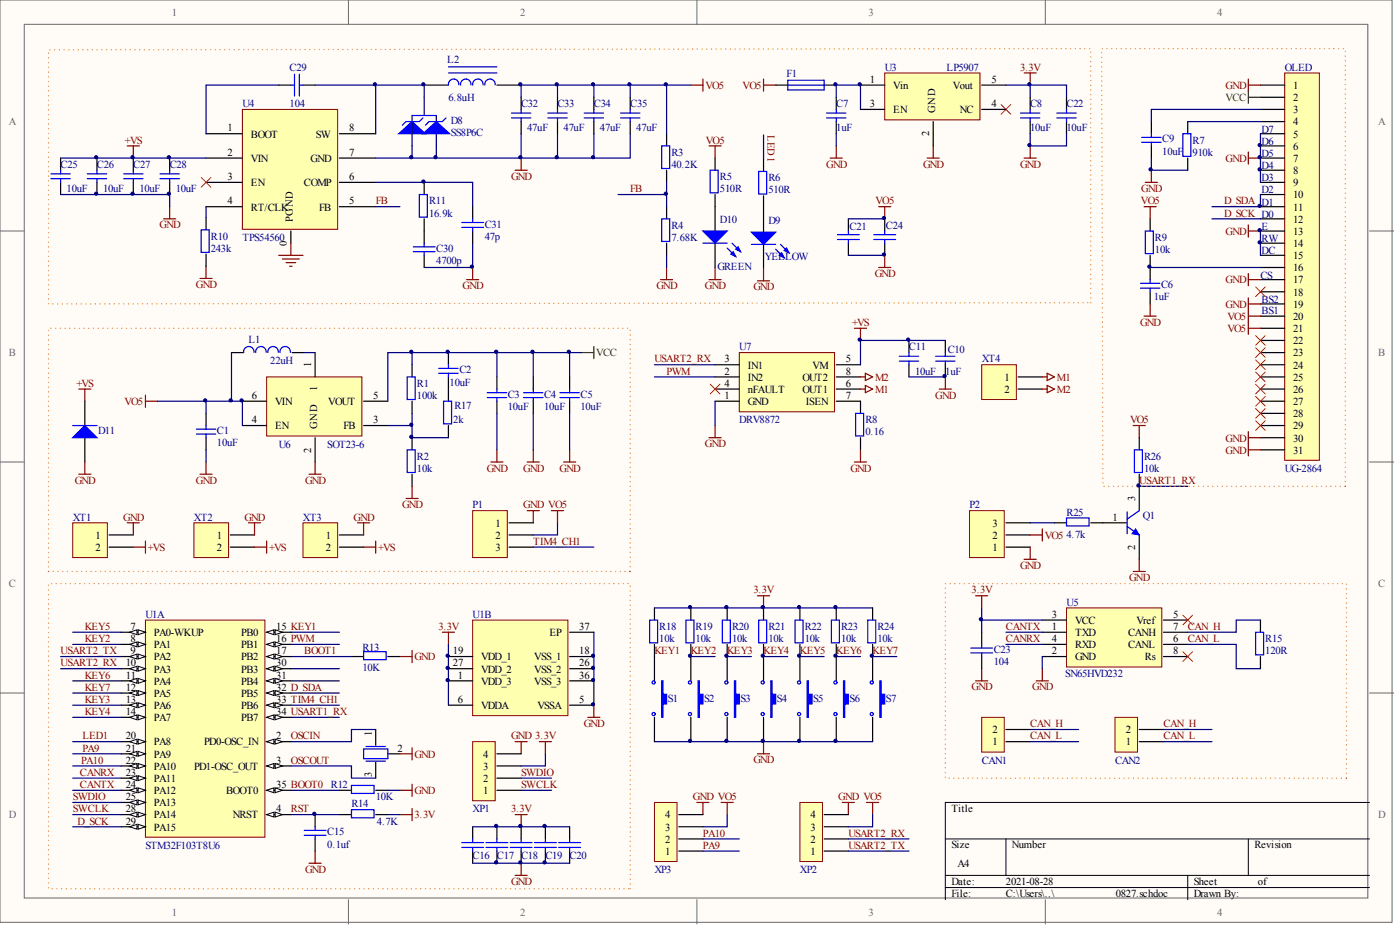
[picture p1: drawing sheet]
<svg xmlns="http://www.w3.org/2000/svg" width="292mm" height="193mm" viewBox="0 0 292 193" stroke-linecap="round" stroke-linejoin="round" font-family="sans-serif">
<defs><g id="words">
<g font-size="2.2" fill="#696969">
<text x="35.8" y="3.3">1</text>
<text x="108.5" y="3.3">2</text>
<text x="181.2" y="3.3">3</text>
<text x="253.9" y="3.3">4</text>
<text x="1.8" y="26.1">A</text>
<text x="287.6" y="26.1">A</text>
<text x="1.8" y="74.3">B</text>
<text x="287.6" y="74.3">B</text>
<text x="1.8" y="122.5">C</text>
<text x="287.6" y="122.5">C</text>
<text x="1.8" y="170.7">D</text>
<text x="287.6" y="170.7">D</text>
<text x="35.8" y="191">1</text>
<text x="108.5" y="191">2</text>
<text x="181.2" y="191">3</text>
<text x="253.9" y="191">4</text>
</g>
<g font-size="2.2" fill="#000080">
<text x="60.4" y="14.7">C29</text>
<text x="93.3" y="13.2">L2</text>
<text x="164.1" y="16">F1</text>
<text x="184.6" y="14.7">U3</text>
<text x="197.5" y="14.7">LP5907</text>
<text x="268" y="14.7">OLED</text>
<text x="50.6" y="22.4">U4</text>
<text x="60.4" y="22.4">104</text>
<text x="93.6" y="21.1">6.8uH</text>
<text x="108.7" y="22.4">C32</text>
<text x="116.3" y="22.4">C33</text>
<text x="123.9" y="22.4">C34</text>
<text x="131.5" y="22.4">C35</text>
<text x="174.5" y="22.4">C7</text>
<text x="214.9" y="22.4">C8</text>
<text x="222.5" y="22.4">C22</text>
<text x="94.1" y="25.9">D8</text>
<text x="94.1" y="28.4">SS8P6C</text>
<text x="110" y="27.4">47uF</text>
<text x="117.6" y="27.4">47uF</text>
<text x="125.2" y="27.4">47uF</text>
<text x="132.8" y="27.4">47uF</text>
<text x="174.5" y="27.4">1uF</text>
<text x="214.9" y="27.4">10uF</text>
<text x="222.5" y="27.4">10uF</text>
<text x="242.5" y="29.7">C9</text>
<text x="248.8" y="30">R7</text>
<text x="263.2" y="27.7">D7</text>
<text x="12.6" y="35">C25</text>
<text x="20.2" y="35">C26</text>
<text x="27.8" y="35">C27</text>
<text x="35.4" y="35">C28</text>
<text x="140.1" y="35">40.2K</text>
<text x="140.1" y="32.5">R3</text>
<text x="242.5" y="32.2">10uF</text>
<text x="248.8" y="32.5">910k</text>
<text x="263.2" y="30.2">D6</text>
<text x="263.2" y="35.3">D4</text>
<text x="263.2" y="32.8">D5</text>
<text x="13.9" y="40.1">10uF</text>
<text x="21.5" y="40.1">10uF</text>
<text x="29.1" y="40.1">10uF</text>
<text x="36.7" y="40.1">10uF</text>
<text x="150.2" y="40.1">510R</text>
<text x="150.2" y="37.6">R5</text>
<text x="160.3" y="40.4">510R</text>
<text x="160.3" y="37.8">R6</text>
<text x="263.2" y="40.4">D2</text>
<text x="263.2" y="37.8">D3</text>
<text x="89.5" y="42.6">R11</text>
<text x="89.5" y="45.2">16.9k</text>
<text x="101.1" y="47.5">C31</text>
<text x="140.1" y="47.7">R4</text>
<text x="150.2" y="46.5">D10</text>
<text x="160.3" y="46.7">D9</text>
<text x="177.3" y="48">C21</text>
<text x="184.8" y="47.7">C24</text>
<text x="263.2" y="42.9">D1</text>
<text x="263.2" y="48">E</text>
<text x="44" y="50">R10</text>
<text x="44" y="52.5">243k</text>
<text x="50.6" y="50.3">TPS54560</text>
<text x="91" y="52.5">C30</text>
<text x="101.1" y="50">47p</text>
<text x="140.1" y="50.3">7.68K</text>
<text x="241" y="50.3">R9</text>
<text x="241" y="52.8">10k</text>
<text x="263.2" y="50.5">RW</text>
<text x="263.2" y="53">DC</text>
<text x="91" y="55.1">4700p</text>
<text x="149.7" y="56.3">GREEN</text>
<text x="159.6" y="54.3">YELLOW</text>
<text x="263" y="58.1">CS</text>
<text x="240.7" y="62.7">1uF</text>
<text x="242.2" y="60.1">C6</text>
<text x="263.2" y="65.5">BS1</text>
<text x="263.2" y="63.2">BS2</text>
<text x="51.8" y="71.6">L1</text>
<text x="56.4" y="75.9">22uH</text>
<text x="95.8" y="77.9">C2</text>
<text x="154.2" y="73.1">U7</text>
<text x="189.7" y="73.1">C11</text>
<text x="197.7" y="73.6">C10</text>
<text x="204.8" y="75.6">XT4</text>
<text x="87" y="80.7">R1</text>
<text x="87" y="83.2">100k</text>
<text x="93.8" y="80.4">10uF</text>
<text x="106" y="83">C3</text>
<text x="113.5" y="83">C4</text>
<text x="121.1" y="83">C5</text>
<text x="190.9" y="78.2">10uF</text>
<text x="197.2" y="78.2">1uF</text>
<text x="94.6" y="88.3">2k</text>
<text x="94.8" y="85.3">R17</text>
<text x="106" y="85.5">10uF</text>
<text x="113.5" y="85.5">10uF</text>
<text x="121.1" y="85.5">10uF</text>
<text x="154.2" y="88.3">DRV8872</text>
<text x="180.5" y="88.3">R8</text>
<text x="20.5" y="90.6">D11</text>
<text x="45.3" y="93.1">10uF</text>
<text x="45.3" y="90.6">C1</text>
<text x="58.2" y="93.4">U6</text>
<text x="68.3" y="93.4">SOT23-6</text>
<text x="87" y="95.9">R2</text>
<text x="180.5" y="90.8">0.16</text>
<text x="238.7" y="95.9">R26</text>
<text x="87" y="98.4">10k</text>
<text x="238.7" y="98.4">10k</text>
<text x="268" y="98.4">UG-2864</text>
<text x="98.6" y="106.1">P1</text>
<text x="202.3" y="106.1">P2</text>
<text x="222.5" y="107.6">R25</text>
<text x="15.2" y="108.6">XT1</text>
<text x="40.5" y="108.6">XT2</text>
<text x="63.2" y="108.6">XT3</text>
<text x="222.5" y="112.1">4.7k</text>
<text x="238.5" y="108.3">Q1</text>
<text x="30.3" y="128.9">U1A</text>
<text x="98.6" y="128.9">U1B</text>
<text x="137.6" y="131.4">R18</text>
<text x="145.1" y="131.4">R19</text>
<text x="152.7" y="131.4">R20</text>
<text x="160.3" y="131.4">R21</text>
<text x="167.9" y="131.4">R22</text>
<text x="175.5" y="131.4">R23</text>
<text x="183.1" y="131.4">R24</text>
<text x="222.5" y="126.3">U5</text>
<text x="75.6" y="135.7">R13</text>
<text x="137.6" y="134">10k</text>
<text x="145.1" y="134">10k</text>
<text x="152.7" y="134">10k</text>
<text x="160.3" y="134">10k</text>
<text x="167.9" y="134">10k</text>
<text x="175.5" y="134">10k</text>
<text x="183.1" y="134">10k</text>
<text x="207.4" y="136.2">C23</text>
<text x="264" y="136.5">120R</text>
<text x="264" y="134">R15</text>
<text x="75.6" y="140">10K</text>
<text x="207.4" y="138.8">104</text>
<text x="222.3" y="141.3">SN65HVD232</text>
<text x="139.3" y="146.4">S1</text>
<text x="146.9" y="146.4">S2</text>
<text x="154.5" y="146.4">S3</text>
<text x="162.1" y="146.4">S4</text>
<text x="169.7" y="146.4">S5</text>
<text x="177.3" y="146.4">S6</text>
<text x="184.8" y="146.4">S7</text>
<text x="204.8" y="159.3">CAN1</text>
<text x="232.6" y="159.3">CAN2</text>
<text x="69" y="164.4">R12</text>
<text x="78.4" y="166.9">10K</text>
<text x="73.3" y="168.5">R14</text>
<text x="78.6" y="172">4.7K</text>
<text x="98.6" y="169.5">XP1</text>
<text x="30.3" y="177.1">STM32F103T8U6</text>
<text x="68.3" y="176.8">0.1uf</text>
<text x="68.3" y="174.3">C15</text>
<text x="98.6" y="179.1">C16 C17</text>
<text x="108.7" y="179.1">C18</text>
<text x="113.8" y="179.1">C19</text>
<text x="118.8" y="179.1">C20</text>
<text x="136.5" y="182.2">XP3</text>
<text x="166.9" y="182.2">XP2</text>
</g>
<g font-size="2.2">
<text x="181.5" y="17.3">1</text>
<text x="206.8" y="17.3">5</text>
<text x="181.5" y="22.4">3</text>
<text x="186.4" y="18.6">Vin</text>
<text x="186.4" y="23.6">EN</text>
<text x="195.1" y="23.6" transform="rotate(-90 195.1 23.6)">GND</text>
<text x="198.8" y="18.6">Vout</text>
<text x="200.2" y="23.6">NC</text>
<text x="206.8" y="22.4">4</text>
<text x="269.8" y="18.6">1</text>
<text x="269.8" y="21.1">2</text>
<text x="269.8" y="23.6">3</text>
<text x="47.5" y="27.4">1</text>
<text x="52.3" y="28.7">BOOT</text>
<text x="65.9" y="28.7">SW</text>
<text x="72.8" y="27.4">8</text>
<text x="193.9" y="28.5" transform="rotate(-90 193.9 28.5)">2</text>
<text x="269.8" y="26.2">4</text>
<text x="269.8" y="28.7">5</text>
<text x="47.5" y="32.5">2</text>
<text x="52.3" y="33.8">VIN</text>
<text x="64.8" y="33.8">GND</text>
<text x="72.8" y="32.5">7</text>
<text x="269.8" y="31.2">6</text>
<text x="269.8" y="33.8">7</text>
<text x="47.5" y="37.6">3</text>
<text x="52.3" y="38.8">EN</text>
<text x="63.4" y="38.8">COMP</text>
<text x="72.8" y="37.6">6</text>
<text x="269.8" y="36.3">8</text>
<text x="269.8" y="38.8">9</text>
<text x="269.8" y="41.4">10</text>
<text x="47.5" y="42.6">4</text>
<text x="52.3" y="43.9">RT/CLK</text>
<text x="61.1" y="46.4" transform="rotate(-90 61.1 46.4)">PGND</text>
<text x="66.6" y="43.9">FB</text>
<text x="72.8" y="42.6">5</text>
<text x="269.8" y="43.9">11</text>
<text x="269.8" y="46.5">12</text>
<text x="59.8" y="51.3" transform="rotate(-90 59.8 51.3)">0</text>
<text x="269.8" y="49">13</text>
<text x="269.8" y="51.5">14</text>
<text x="269.8" y="54.1">15</text>
<text x="269.8" y="56.6">16</text>
<text x="269.8" y="59.1">17</text>
<text x="269.8" y="61.7">18</text>
<text x="269.8" y="64.2">19</text>
<text x="269.8" y="66.7">20</text>
<text x="269.8" y="69.3">21</text>
<text x="269.8" y="71.8">22</text>
<text x="64.9" y="76.6" transform="rotate(-90 64.9 76.6)">1</text>
<text x="151.2" y="75.6">3</text>
<text x="156" y="76.9">IN1</text>
<text x="169.5" y="76.9">VM</text>
<text x="176.5" y="75.6">5</text>
<text x="269.8" y="74.4">23</text>
<text x="269.8" y="76.9">24</text>
<text x="52.5" y="83.2">6</text>
<text x="66.2" y="81.5" transform="rotate(-90 66.2 81.5)">1</text>
<text x="77.9" y="83.2">5</text>
<text x="151.2" y="78.2">2</text>
<text x="151.2" y="80.7">4</text>
<text x="151.2" y="83.2">1</text>
<text x="156" y="79.4">IN2</text>
<text x="156" y="82">nFAULT</text>
<text x="167.4" y="82">OUT1</text>
<text x="167.4" y="79.4">OUT2</text>
<text x="176.5" y="83.2">7</text>
<text x="176.5" y="80.7">6</text>
<text x="176.5" y="78.2">8</text>
<text x="209.6" y="79.4">1</text>
<text x="209.6" y="82">2</text>
<text x="269.8" y="79.4">25</text>
<text x="269.8" y="82">26</text>
<text x="52.5" y="88.3">4</text>
<text x="57.4" y="89.6">EN</text>
<text x="57.4" y="84.5">VIN</text>
<text x="66.2" y="89.5" transform="rotate(-90 66.2 89.5)">GND</text>
<text x="68.5" y="84.5">VOUT</text>
<text x="71.6" y="89.6">FB</text>
<text x="77.9" y="88.3">3</text>
<text x="156" y="84.5">GND</text>
<text x="168.1" y="84.5">ISEN</text>
<text x="269.8" y="84.5">27</text>
<text x="269.8" y="87">28</text>
<text x="269.8" y="89.6">29</text>
<text x="64.9" y="94.4" transform="rotate(-90 64.9 94.4)">2</text>
<text x="269.8" y="92.1">30</text>
<text x="269.8" y="94.6">31</text>
<text x="236.9" y="104.5" transform="rotate(-90 236.9 104.5)">3</text>
<text x="19.9" y="112.4">1</text>
<text x="45.2" y="112.4">1</text>
<text x="68" y="112.4">1</text>
<text x="103.4" y="109.9">1</text>
<text x="103.4" y="112.4">2</text>
<text x="207" y="112.4">2</text>
<text x="207" y="109.9">3</text>
<text x="232.1" y="108.6">1</text>
<text x="19.9" y="114.9">2</text>
<text x="45.2" y="114.9">2</text>
<text x="68" y="114.9">2</text>
<text x="103.4" y="114.9">3</text>
<text x="207" y="114.9">1</text>
<text x="236.9" y="114.7" transform="rotate(-90 236.9 114.7)">2</text>
<text x="27.3" y="131.4">7</text>
<text x="57.7" y="131.4">15 KEY1</text>
<text x="120.9" y="131.4">37</text>
<text x="219.4" y="131.4">1</text>
<text x="219.4" y="128.9">3</text>
<text x="224.3" y="130.2">VCC</text>
<text x="237.1" y="130.2">Vref</text>
<text x="244.8" y="131.4">7</text>
<text x="244.8" y="128.9">5</text>
<text x="27.3" y="134">8</text>
<text x="27.3" y="136.5">9</text>
<text x="32.1" y="132.7">PA0-WKUP</text>
<text x="32.1" y="135.2">PA1</text>
<text x="32.1" y="137.8">PA2</text>
<text x="50.3" y="132.7">PB0</text>
<text x="50.3" y="135.2">PB1</text>
<text x="50.3" y="137.8">PB2</text>
<text x="57.7" y="134">16 PWM</text>
<text x="57.7" y="136.5">17</text>
<text x="94.5" y="136.5">19</text>
<text x="100.4" y="137.8">VDD_1</text>
<text x="111.5" y="137.8">VSS_1</text>
<text x="114.6" y="132.7">EP</text>
<text x="120.9" y="136.5">18</text>
<text x="219.4" y="136.5">2</text>
<text x="219.4" y="134">4</text>
<text x="224.3" y="132.7">TXD</text>
<text x="224.3" y="137.8">GND</text>
<text x="224.3" y="135.2">RXD</text>
<text x="235.4" y="132.7">CANH</text>
<text x="235.4" y="135.2">CANL</text>
<text x="238.9" y="137.8">Rs</text>
<text x="244.8" y="136.5">8</text>
<text x="244.8" y="134">6</text>
<text x="26.2" y="139">10</text>
<text x="26.2" y="141.6">11</text>
<text x="32.1" y="140.3">PA3</text>
<text x="32.1" y="142.8">PA4</text>
<text x="50.3" y="140.3">PB3</text>
<text x="50.3" y="142.8">PB4</text>
<text x="57.7" y="139">30</text>
<text x="57.7" y="141.6">31</text>
<text x="94.5" y="139">27</text>
<text x="95.5" y="141.6">1</text>
<text x="100.4" y="142.8">VDD_3</text>
<text x="100.4" y="140.3">VDD_2</text>
<text x="111.5" y="140.3">VSS_2</text>
<text x="111.5" y="142.8">VSS_3</text>
<text x="120.9" y="139">26</text>
<text x="120.9" y="141.6">36</text>
<text x="26.2" y="144.1">12</text>
<text x="26.2" y="146.6">13</text>
<text x="26.2" y="149.2">14</text>
<text x="32.1" y="145.4">PA5</text>
<text x="32.1" y="147.9">PA6</text>
<text x="50.3" y="145.4">PB5</text>
<text x="50.3" y="147.9">PB6</text>
<text x="57.7" y="144.1">32 D_SDA</text>
<text x="57.7" y="146.6">33 TIM4_CH1</text>
<text x="57.7" y="149.2">34 USART1_RX</text>
<text x="95.5" y="146.6">6</text>
<text x="100.4" y="147.9">VDDA</text>
<text x="112.1" y="147.9">VSSA</text>
<text x="120.9" y="146.6">5</text>
<text x="26.2" y="154.3">20</text>
<text x="32.1" y="150.4">PA7</text>
<text x="32.1" y="155.5">PA8</text>
<text x="42.6" y="155.5">PD0-OSC_IN</text>
<text x="50.3" y="150.4">PB7</text>
<text x="57.7" y="154.3">2</text>
<text x="77.5" y="153.5" transform="rotate(-90 77.5 153.5)">1</text>
<text x="207" y="155.5">1</text>
<text x="207" y="153">2</text>
<text x="234.9" y="155.5">1</text>
<text x="234.9" y="153">2</text>
<text x="26.2" y="156.8">21</text>
<text x="26.2" y="159.3">22</text>
<text x="26.2" y="161.9">23</text>
<text x="32.1" y="158.1">PA9</text>
<text x="32.1" y="160.6">PA10</text>
<text x="40.5" y="160.6">PD1-OSC_OUT</text>
<text x="57.7" y="159.3">3</text>
<text x="82.9" y="156.8">2</text>
<text x="100.8" y="160.6">3</text>
<text x="100.8" y="158.1">4</text>
<text x="26.2" y="164.4">24</text>
<text x="26.2" y="166.9">25</text>
<text x="32.1" y="163.1">PA11</text>
<text x="32.1" y="165.7">PA12</text>
<text x="47.2" y="165.7">BOOT0</text>
<text x="57.7" y="164.4">35 BOOT0</text>
<text x="77.5" y="162.1" transform="rotate(-90 77.5 162.1)">3</text>
<text x="100.8" y="165.7">1</text>
<text x="100.8" y="163.1">2</text>
<text x="26.2" y="169.5">28</text>
<text x="26.2" y="172">29</text>
<text x="32.1" y="168.2">PA13</text>
<text x="32.1" y="170.7">PA14</text>
<text x="32.1" y="173.3">PA15</text>
<text x="48.6" y="170.7">NRST</text>
<text x="57.7" y="169.5">4</text>
<text x="138.8" y="173.3">3</text>
<text x="138.8" y="170.7">4</text>
<text x="169.1" y="173.3">3</text>
<text x="169.1" y="170.7">4</text>
<text x="198.5" y="169.4">Title</text>
<text x="138.8" y="178.3">1</text>
<text x="138.8" y="175.8">2</text>
<text x="169.1" y="178.3">1</text>
<text x="169.1" y="175.8">2</text>
<text x="198.5" y="177">Size</text>
<text x="211.1" y="177">Number</text>
<text x="261.7" y="177">Revision</text>
<text x="198.5" y="184.6">Date:</text>
<text x="199.8" y="180.8">A4</text>
<text x="209.9" y="184.6">2021-08-28</text>
<text x="249.1" y="184.6">Sheet</text>
<text x="262.5" y="184.6">of</text>
<text x="198.5" y="187.1">File:</text>
<text x="209.9" y="187.1">C:\Users\..\</text>
<text x="232.8" y="187.1">0827.schdoc</text>
<text x="249.1" y="187.1">Drawn By:</text>
</g>
<g font-size="2.2" fill="#800000">
<text x="212.8" y="14.7">3.3V</text>
<text x="147.2" y="18.6">VO5</text>
<text x="154.9" y="18.6">VO5</text>
<text x="255.7" y="18.6">GND</text>
<text x="26.1" y="30">+VS</text>
<text x="147.3" y="30">VO5</text>
<text x="160.1" y="28.2" transform="rotate(90 160.1 28.2)">LED1</text>
<text x="172.4" y="35">GND</text>
<text x="192.6" y="35">GND</text>
<text x="212.8" y="35">GND</text>
<text x="255.7" y="33.8">GND</text>
<text x="106.6" y="37.5">GND</text>
<text x="131.5" y="40.1">FB</text>
<text x="238.1" y="40">GND</text>
<text x="33.3" y="47.6">GND</text>
<text x="78.4" y="42.6">FB</text>
<text x="182.7" y="42.6">VO5</text>
<text x="238" y="42.6">VO5</text>
<text x="255.4" y="42.6">D_SDA</text>
<text x="255.4" y="45.2">D_SCK D0</text>
<text x="255.7" y="49">GND</text>
<text x="182.5" y="57.8">GND</text>
<text x="255.7" y="59.1">GND</text>
<text x="40.9" y="60.1">GND</text>
<text x="96.5" y="60.3">GND</text>
<text x="137" y="60.3">GND</text>
<text x="147.1" y="60.3">GND</text>
<text x="157.2" y="60.6">GND</text>
<text x="255.7" y="64.2">GND</text>
<text x="177.8" y="68">+VS</text>
<text x="237.9" y="67.9">GND</text>
<text x="256.1" y="69.3">VO5</text>
<text x="256.1" y="66.7">VO5</text>
<text x="136.5" y="75.6">USART2_RX</text>
<text x="16" y="80.7">+VS</text>
<text x="139.1" y="78.2">PWM</text>
<text x="182.6" y="82">M1</text>
<text x="182.6" y="79.4">M2</text>
<text x="195.1" y="83.2">GND</text>
<text x="220.5" y="79.4">M1</text>
<text x="220.5" y="82">M2</text>
<text x="26" y="84.5">VO5</text>
<text x="235.8" y="88.3">VO5</text>
<text x="147.1" y="93.3">GND</text>
<text x="255.7" y="92.1">GND</text>
<text x="255.7" y="94.6">GND</text>
<text x="15.6" y="100.9">GND</text>
<text x="40.9" y="100.9">GND</text>
<text x="63.6" y="100.9">GND</text>
<text x="101.6" y="98.4">GND</text>
<text x="109.2" y="98.4">GND</text>
<text x="116.7" y="98.4">GND</text>
<text x="177.4" y="98.4">GND</text>
<text x="237.7" y="101">USART1_RX</text>
<text x="83.9" y="106">GND</text>
<text x="109.2" y="106.1">GND VO5</text>
<text x="25.7" y="108.6">GND</text>
<text x="51" y="108.6">GND</text>
<text x="73.8" y="108.6">GND</text>
<text x="111.3" y="113.7">TIM4_CH1</text>
<text x="218" y="112.4">VO5</text>
<text x="30.8" y="114.9">+VS</text>
<text x="56.1" y="114.9">+VS</text>
<text x="78.9" y="114.9">+VS</text>
<text x="212.8" y="118.7">GND</text>
<text x="157.2" y="123.8">3.3V</text>
<text x="202.7" y="123.8">3.3V</text>
<text x="235.6" y="121.2">GND</text>
<text x="17.7" y="131.4">KEY5</text>
<text x="91.5" y="131.4">3.3V</text>
<text x="209.9" y="131.4">CANTX</text>
<text x="247.8" y="131.4">CAN_H</text>
<text x="12.6" y="136.5">USART2_TX</text>
<text x="17.7" y="134">KEY2</text>
<text x="63.5" y="136.5">BOOT1</text>
<text x="86.5" y="137.8">GND</text>
<text x="136.5" y="136.5">KEY1</text>
<text x="144.1" y="136.5">KEY2</text>
<text x="151.7" y="136.5">KEY3</text>
<text x="159.3" y="136.5">KEY4</text>
<text x="166.9" y="136.5">KEY5</text>
<text x="174.5" y="136.5">KEY6</text>
<text x="182.1" y="136.5">KEY7</text>
<text x="209.9" y="134">CANRX</text>
<text x="247.8" y="134">CAN_L</text>
<text x="12.6" y="139">USART2_RX</text>
<text x="17.7" y="141.6">KEY6</text>
<text x="17.7" y="146.6">KEY3</text>
<text x="17.7" y="149.2">KEY4</text>
<text x="17.7" y="144.1">KEY7</text>
<text x="202.7" y="144">GND</text>
<text x="215.4" y="144">GND</text>
<text x="17.2" y="154.3">LED1</text>
<text x="60.7" y="154.3">OSCIN</text>
<text x="106.6" y="154.3">GND 3.3V</text>
<text x="121.8" y="151.6">GND</text>
<text x="214.9" y="151.7">CAN_H</text>
<text x="214.9" y="154.3">CAN_L</text>
<text x="242.8" y="151.7">CAN_H</text>
<text x="242.8" y="154.3">CAN_L</text>
<text x="16.7" y="161.9">CANRX</text>
<text x="16.9" y="159.3">PA10</text>
<text x="17.2" y="156.8">PA9</text>
<text x="60.7" y="159.3">OSCOUT</text>
<text x="86.5" y="158.1">GND</text>
<text x="108.7" y="161.9">SWDIO</text>
<text x="157.2" y="159.2">GND</text>
<text x="15.2" y="166.9">SWDIO</text>
<text x="16.7" y="164.4">CANTX</text>
<text x="86.5" y="165.7">GND</text>
<text x="108.7" y="164.4">SWCLK</text>
<text x="144.6" y="166.9">GND VO5</text>
<text x="174.9" y="166.9">GND VO5</text>
<text x="15.2" y="169.5">SWCLK</text>
<text x="16.2" y="172">D_SCK</text>
<text x="60.7" y="169.5">RST</text>
<text x="86.5" y="170.7">3.3V</text>
<text x="106.6" y="169.5">3.3V</text>
<text x="146.7" y="177.1">PA9</text>
<text x="146.7" y="174.5">PA10</text>
<text x="177" y="177.1">USART2_TX</text>
<text x="177" y="174.5">USART2_RX</text>
<text x="63.6" y="182.1">GND</text>
<text x="106.6" y="184.6">GND</text>
</g>
<g font-size="2.2" fill="#008000">
<text x="255.7" y="21.1">VCC</text>
<text x="124.4" y="74.4">VCC</text>
</g>
</g></defs>
<g fill="#fffcf8" stroke="#696969" stroke-width=".21">
<path d="M0 0h290.4v192.4h-290.4z"/>
<path d="M5.1 5.1h280.3v182.2h-280.3z"/>
</g>
<path d="M72.7 0v5.1M145.4 0v5.1M218.1 0v5.1M0 48.2h5.1M285.7 48.2h5.1M0 96.4h5.1M285.7 96.4h5.1M0 144.6h5.1M285.7 144.6h5.1M72.7 187.7v5.1M145.4 187.7v5.1M218.1 187.7v5.1" fill="none" stroke="#696969" stroke-width=".21"/>
<path d="M197.2 175h88.5M209.9 175v7.6M260.5 175v7.6M285.7 167.4h-88.5v20.3M197.2 182.6h88.5M197.2 185.2h88.5M247.8 182.6v5.1" fill="none" stroke="#000" stroke-width=".21"/>
<path d="M83.4 137h2.6M86 135.7v2.5M92.3 131.9h2.5M93.6 131.9v2.5M65.7 177.5v2.6M83.4 169.9h2.6M86 168.7v2.5M107.5 169.9h2.5M108.7 169.9v2.6M64.5 180.1h2.5" fill="none" stroke="#800000" stroke-width=".25"/>
<path d="M78.4 152.2v3.3M78.4 159v3.3M80.9 157.3h2.5M65.7 169.9v2.6M65.7 175v2.5M70.8 164.9h2.5M70.8 169.9h2.5M78.4 164.9h2.5M78.4 169.9h2.5M103.7 172.5v2.5M103.7 177.5v2.6" fill="none" stroke="#000" stroke-width=".25"/>
<g fill="none" stroke="#00f" stroke-width=".25">
<path d="M75.9 156.2h5v2.1h-5zM76.4 158.8h4M76.4 155.7h4M63.5 174.3h4.5M63.5 173.2h4.5M65.7 172.5v.7M65.7 174.3v.7M73.3 163.9h4.7v1.6h-4.7zM73.3 168.9h4.7v1.7h-4.7zM101.4 176.8h4.6M101.4 175.8h4.6M103.7 175v.8"/>
<path d="M103.7 176.8v.7"/>
</g>
<path d="M98.6 129.4h19.9v19.9h-19.9z" fill="#ffffb0" stroke="#800000" stroke-width=".21"/>
<g fill="none" stroke="#000" stroke-width=".25">
<path d="M139.1 27.9v2.5M139.1 35.5v2.5M159.3 43.4v5M159.3 51v5.1M93.6 137h5M93.6 139.5h5M118.8 137h5.1M118.8 139.5h5.1M118.8 131.9h5.1M93.6 142h5M93.6 147.1h5M118.8 142h5.1"/>
<path d="M118.8 147.1h5.1"/>
</g>
<g fill="none" stroke="#800000" stroke-width=".25">
<path d="M147.9 58.3h2.6M149.2 55.8v2.5M158 58.6h2.6M159.3 56.1v2.5M83.4 157.3h2.6M86 156v2.5M107.5 154.7h2.5M108.7 154.7v2.6M112.5 154.7h2.6M113.8 154.7v2.6M122.6 149.6h2.6M123.9 147.1v2.5"/>
<path d="M83.4 164.9h2.6M86 163.6v2.5M107.5 182.6h2.5M108.7 180.1v2.5"/>
</g>
<g fill="#00f" stroke="#00f" stroke-width=".25">
<path d="M156.8 48.4h5l-2.5 2.6z"/>
<path d="M163.1 52.8l.5 1-1-.5z"/>
<path d="M164.1 51.7l.5 1.1-1-.5z"/>
</g>
<path d="M138.1 30.4h1.6v4.8h-1.6zM156.8 51h5M161.8 52l1.8 1.8M162.8 51l1.8 1.8" fill="none" stroke="#00f" stroke-width=".25"/>
<path d="M98.6 154.7h4.7v12.3h-4.7z" fill="#ffffb0" stroke="#800000" stroke-width=".21"/>
<g fill="none" stroke="#000" stroke-width=".25">
<path d="M161.8 17.8h2.6M171.9 17.8h2.6M149.2 33v2.5M174.5 20.3v2.5M174.5 25.4v2.5M149.2 40.6v2.5M73.3 137h2.6M80.9 137h2.5M103.7 159.8h5M103.7 157.3h5M98.6 172.5v2.5M98.6 177.5v2.6"/>
<path d="M103.7 164.9h5M103.7 162.3h5M108.7 172.5v2.5M108.7 177.5v2.6M113.8 172.5v2.5M113.8 177.5v2.6M118.8 172.5v2.5M118.8 177.5v2.6"/>
</g>
<g fill="none" stroke="#00f" stroke-width=".25">
<path d="M164.4 16.7h7.5v2.1h-7.5zM164.4 17.8h7.5M148.2 35.5h1.6v4.7h-1.6zM172.5 23.6h4M172.5 24.6h4M174.5 22.8v.8M174.5 24.6v.8M75.9 136h4.7v1.6h-4.7zM96.3 176.8h4.6M96.3 175.8h4.6M98.6 175v.8M98.6 176.8v.7"/>
<path d="M106.5 176.8h4.5M106.5 175.8h4.5M108.7 175v.8M108.7 176.8v.7M111.5 176.8h4.6M111.5 175.8h4.6M113.8 175v.8M113.8 176.8v.7M116.6 176.8h4.5M116.6 175.8h4.5M118.8 175v.8M118.8 176.8v.7"/>
</g>
<g fill="none" stroke="#000080" stroke-width=".25">
<path d="M209.9 17.8h5v2.5M159.3 28.2v5M174.5 20.3v-2.5h5v5M60.7 137h12.6M60.7 134.4h10.1M93.6 134.4v7.6M123.9 131.9v10.1M15.2 157.3h10.1M15.2 154.7h10.1M15.2 159.8h10.1M60.7 159.8h12.6v2.5h5.1M60.7 147.1h10.1"/>
<path d="M60.7 149.6h10.1M78.4 152.2h-5.1v2.5h-12.6M113.8 157.3v2.5h-5.1M15.2 167.4h10.1M15.2 169.9h10.1M15.2 164.9h10.1M15.2 162.3h10.1M60.7 169.9h10.1M60.7 164.9h10.1M80.9 169.9h2.5M80.9 164.9h2.5M108.7 164.9h6.4"/>
<path d="M108.7 162.3h6.4"/>
</g>
<path d="M60.7 131.9h10.1M60.7 139.5h10.1M15.2 144.6h10.1M15.2 142h10.1M60.7 144.6h10.1M60.7 142h10.1M93.6 142v5.1M123.9 142v5.1" fill="none" stroke="#006" stroke-width=".25"/>
<path d="M208.9 21.8l2 2M210.9 21.8l-2 2" fill="none" stroke="#f00" stroke-width=".21"/>
<path d="M213.7 15.2h2.5M214.9 15.2v2.6M173.2 33h2.5M174.5 30.4v2.6M193.4 33h2.6M194.7 30.4v2.6M213.7 33h2.5M214.9 30.4v2.6" fill="none" stroke="#800000" stroke-width=".25"/>
<path d="M184.6 15.2h19.9v9.8h-19.9z" fill="#ffffb0" stroke="#800000" stroke-width=".21"/>
<path d="M179.5 17.8h5.1M204.8 17.8h5.1M179.5 22.8h5.1M194.7 25.4v5M204.8 22.8h5.1" fill="none" stroke="#000" stroke-width=".25"/>
<path d="M174.5 27.9v2.5" fill="none" stroke="#000080" stroke-width=".25"/>
<path d="M268 15.2h7.3v80.8h-7.3z" fill="#ffffb0" stroke="#800000" stroke-width=".21"/>
<g fill="none" stroke="#000" stroke-width=".25">
<path d="M263 17.8h5M12.6 33v2.5M12.6 38v2.6M214.9 20.3v2.5M214.9 25.4v2.5M263 20.3h5M263 22.8h5M263 25.4h5M263 27.9h5M263 30.4h5M263 33h5M263 35.5h5"/>
<path d="M263 38h5M177 45.7v2.5M177 50.7v2.6M240 45.7v2.5M240 53.3v5M263 40.6h5M263 43.1h5M263 45.7h5M263 48.2h5M263 50.7h5M263 53.3h5M263 55.8h5"/>
<path d="M263 58.3h5M240 60.9v2.5M263 60.9h5M263 63.4h5M263 65.9h5M263 68.5h5M263 71h5M263 73.6h5M263 76.1h5M263 78.6h5M263 81.2h5M263 83.7h5"/>
<path d="M263 86.2h5M263 88.8h5M263 91.3h5M263 93.8h5"/>
</g>
<path d="M262 59.9l2 2M264 59.9l-2 2M262 70l2 2M262 72.5l2 2.1M264 70l-2 2M264 72.5l-2 2.1" fill="none" stroke="#f00" stroke-width=".21"/>
<path d="M260.5 16.5v2.5M260.5 17.8h2.5M260.5 31.7v2.5M260.5 33h2.5M238.7 65.9h2.5M240 63.4v2.5M260.5 62.1v2.6M260.5 63.4h2.5" fill="none" stroke="#800000" stroke-width=".25"/>
<path d="M260.5 19v2.6M260.5 20.3h2.5" fill="none" stroke="#008000" stroke-width=".25"/>
<g fill="none" stroke="#00f" stroke-width=".25">
<path d="M10.6 37.3h4.1M10.6 36.3h4.1M12.6 35.5v.8M12.6 37.3v.7M212.9 23.6h4.1M212.9 24.6h4.1M214.9 22.8v.8M214.9 24.6v.8M174.7 50h4.6M174.7 49h4.6M177 48.2v.8M177 50v.7"/>
<path d="M237.9 59.1h4.1M239 48.2h1.6v4.7h-1.6zM240 58.3v.8M237.9 60.1h4.1M240 60.1v.8"/>
</g>
<path d="M12.6 137h12.7M12.6 139.5h12.7M15.2 134.4h10.1M15.2 147.1h10.1" fill="none" stroke="#006" stroke-width=".25"/>
<path d="M214.9 17.8h7.6v2.5M214.9 27.9v2.5h7.6v-2.5M98.6 172.5h20.2M98.6 180.1h20.2" fill="none" stroke="#000080" stroke-width=".25"/>
<path d="M50.6 22.8h19.8v25h-19.8z" fill="#ffffb0" stroke="#800000" stroke-width=".21"/>
<g fill="none" stroke="#000" stroke-width=".25">
<path d="M58.2 17.8h2.5M63.2 17.8h2.5M88.5 17.8h5.1M103.7 17.8h5M20.2 33v2.5M20.2 38v2.6M27.8 33v2.5M27.8 38v2.6M35.4 33v2.5M35.4 38v2.6M43 27.9h7.6M43 33h7.6"/>
<path d="M43 38h7.6M70.8 27.9h7.6M70.8 33h7.6M70.8 38h7.6M88.5 38v2.6M108.7 20.3v2.5M108.7 25.4v2.5M116.3 20.3v2.5M116.3 25.4v2.5M123.9 20.3v2.5M123.9 25.4v2.5M131.5 20.3v2.5"/>
<path d="M131.5 25.4v2.5M43 43.1h7.6M43 45.4v2.5M43 53v2.5M60.7 48.2v2.5M70.8 43.1h7.6M88.5 45.7v5M88.5 53.3v2.5M98.6 43.1v2.6M98.6 48.2v2.5M139.1 43.1v2.6M139.1 50.7v2.6"/>
</g>
<g fill="none" stroke="#800000" stroke-width=".25">
<path d="M144.1 17.8h2.6M146.7 16.5v2.5M159.3 16.5v2.5M159.3 17.8h2.5M26.6 30.4h2.5M27.8 30.4v2.6M107.5 35.5h2.5M108.7 33v2.5M34.1 45.7h2.6M35.4 43.1v2.6M41.7 58.1h2.6M43 55.5v2.6"/>
<path d="M58.2 53.3h5M58.9 54h3.6M59.7 54.8h2M60.4 55.5h.5M60.7 50.7v2.6M97.4 58.3h2.5M98.6 55.8v2.5M137.8 58.3h2.5M139.1 55.8v2.5"/>
</g>
<g fill="none" stroke="#00f" stroke-width=".25">
<path d="M60.7 17.8h.7M61.4 15.5v4.5M62.5 17.8h.7M62.5 15.5v4.5M93.6 15.2h10.1M93.6 14h10.1M95.7 17.7a1.09 1.09 0 0 0-1.1-1.2 1.09 1.09 0 0 0-1 1.3M98.3 17.7a1.09 1.09 0 0 0-1.1-1.2 1.09 1.09 0 0 0-1.1 1.3M100.8 17.7a1.09 1.09 0 0 0-1.1-1.2 1.09 1.09 0 0 0-1.1 1.3M103.3 17.7a1.09 1.09 0 0 0-1.1-1.2 1.09 1.09 0 0 0-1 1.3M18.2 37.3h4.1M18.2 36.3h4.1"/>
<path d="M20.2 35.5v.8M20.2 37.3v.7M25.8 37.3h4M25.8 36.3h4M27.8 35.5v.8M27.8 37.3v.7M33.4 37.3h4M33.4 36.3h4M35.4 35.5v.8M35.4 37.3v.7M86 24.1h5M88.3 24.6l-.8 .8h-2.8l-.7 .7"/>
<path d="M93.1 24.6l-.8 .8h-2.8l-.7 .7M106.7 24.6h4.1M106.7 23.6h4.1M108.7 22.8v.8M108.7 24.6v.8M114.3 24.6h4M114.3 23.6h4M116.3 22.8v.8M116.3 24.6v.8M121.9 24.6h4M121.9 23.6h4M123.9 22.8v.8"/>
<path d="M123.9 24.6v.8M129.5 24.6h4M129.5 23.6h4M131.5 22.8v.8M131.5 24.6v.8M42 47.9h1.6v4.8h-1.6zM86.2 51.5h4.6M86.2 52.5h4.6M87.5 40.6h1.7v4.7h-1.7zM88.5 50.7v.8M88.5 52.5v.8M96.3 46.4h4.6"/>
<path d="M96.3 47.4h4.6M98.6 45.7v.7M98.6 47.4v.8M138.1 45.7h1.6v4.7h-1.6z"/>
</g>
<g fill="none" stroke="#000080" stroke-width=".25">
<path d="M58.2 17.8h-15.2v10.1M65.7 17.8h12.7v10.1M78.4 17.8h10.1v6.3M116.3 17.8v2.5M123.9 17.8v2.5M131.5 17.8h12.6M139.1 17.8v10.1M12.6 33h30.4M78.4 38h20.2v5.1M86 24.1v8.9M91 24.1v8.9M108.7 20.3v-2.5h22.8v2.5"/>
<path d="M108.7 27.9v5.1M116.3 27.9v5.1M123.9 27.9v5.1h-45.5M131.5 27.9v5.1h-7.6M139.1 38v5.1M12.6 40.6h22.8v2.5M78.4 43.1h5M98.6 50.7v5.1h-10.1M129 40.6h10.1M139.1 53.3v2.5"/>
</g>
<g fill="#00f" stroke="#00f" stroke-width=".25">
<path d="M83.2 27.9l2.8-2.5 2.8 2.5z"/>
<path d="M88.3 27.9l2.7-2.5 2.8 2.5z"/>
</g>
<path d="M42 37l2 2.1M44 37l-2 2.1" fill="none" stroke="#f00" stroke-width=".21"/>
<path d="M227.6 63.2v-53.1l-217.5 .3v53l217.5-.2M131.5 185.4v-63.7h-121.4v63.7h121.4" fill="none" stroke="#fd8300" stroke-width=".25" stroke-dasharray="0 .9"/>
<path d="M15.2 109.1h7.2v7.2h-7.2z" fill="#ffffb0" stroke="#800000" stroke-width=".21"/>
<path d="M22.8 111.6h5M22.8 114.1h5" fill="none" stroke="#000" stroke-width=".25"/>
<path d="M26.6 109.1h2.5M27.8 114.1h2.5M27.8 109.1v2.5M30.3 112.9v2.5" fill="none" stroke="#800000" stroke-width=".25"/>
<path d="M222.5 126.8h19.9v12.3h-19.9z" fill="#ffffb0" stroke="#800000" stroke-width=".21"/>
<path d="M217.5 131.9h5M217.5 137h5M217.5 129.4h5M217.5 134.4h5M242.8 131.9h5M242.8 137h5M242.8 129.4h5M242.8 134.4h5M263 129.4v2.5M263 137v2.5" fill="none" stroke="#000" stroke-width=".25"/>
<path d="M203.6 124.3h2.5M204.8 124.3v2.5M204.8 139.5v2.5M217.5 139.5v2.5M203.6 142h2.5M216.2 142h2.5" fill="none" stroke="#800000" stroke-width=".25"/>
<path d="M246.8 128.3l2 2.1M248.8 128.3l-2 2.1" fill="none" stroke="#f00" stroke-width=".21"/>
<path d="M262 131.9h1.6v4.7h-1.6z" fill="none" stroke="#00f" stroke-width=".25"/>
<path d="M204.8 149.6h4.7v7.3h-4.7z" fill="#ffffb0" stroke="#800000" stroke-width=".21"/>
<path d="M204.8 131.9v2.5M204.8 137v2.5M209.9 154.7h5M209.9 152.2h5" fill="none" stroke="#000" stroke-width=".25"/>
<path d="M246.8 136l2 2M248.8 136l-2 2" fill="none" stroke="#f00" stroke-width=".21"/>
<path d="M202.5 136.2h4.6M202.5 135.2h4.6M204.8 134.4v.8M204.8 136.2v.8" fill="none" stroke="#00f" stroke-width=".25"/>
<path d="M204.8 126.8v2.6M209.9 134.4h7.6M209.9 131.9h7.6M217.5 129.4h-12.7v2.5M217.5 137v2.5M247.8 134.4h10.1v5.1h5.1M263 129.4h-5.1v2.5h-10.1M214.9 154.7h3.8M214.9 152.2h10.2" fill="none" stroke="#000080" stroke-width=".25"/>
<path d="M218.7 154.7h6.4" fill="none" stroke="#006" stroke-width=".25"/>
<path d="M175.7 167.4h2.6M177 167.4v2.5M180.8 167.4h2.5M182.1 167.4v2.5" fill="none" stroke="#800000" stroke-width=".25"/>
<path d="M166.9 167.4h4.7v12.3h-4.7z" fill="#ffffb0" stroke="#800000" stroke-width=".21"/>
<path d="M240.2 25.4v2.5M240.2 30.4v2.6M247.8 25.4v2.5M247.8 33v2.5M17.7 83.7v5.1M17.7 91.3v5.1M171.9 177.5h5.1M171.9 175h5.1M171.9 172.5h5.1M171.9 169.9h5.1" fill="none" stroke="#000" stroke-width=".25"/>
<path d="M240.2 33v2.5h7.6M247.8 25.4h15.2M263 22.8h-22.8v2.6M263 27.9v10.1M240 55.8h23M252.9 45.7h10.1M263 40.6v2.5h-10.1M263 48.2v5.1M177 175h12.7M177 177.5h12.7M182.1 169.9v2.6h-5.1" fill="none" stroke="#000080" stroke-width=".25"/>
<path d="M17.7 88.8l2.5 2.5h-5z" fill="#00f" stroke="#00f" stroke-width=".25"/>
<path d="M238.2 28.7h4M238.2 29.7h4M240.2 27.9v.8M240.2 29.7v.7M246.8 27.9h1.7v4.7h-1.7zM15.2 88.8h5" fill="none" stroke="#00f" stroke-width=".25"/>
<path d="M239 38h2.5M240.2 35.5v2.5M260.5 46.9v2.6M260.5 57.1v2.5M260.5 48.2h2.5M260.5 58.3h2.5M16.4 98.9h2.6M17.7 96.4v2.5M260.5 90v5.1M260.5 91.3h2.5M260.5 93.8h2.5" fill="none" stroke="#800000" stroke-width=".25"/>
<path d="M262 75.1l2 2M262 77.6l2 2M264 75.1l-2 2M264 77.6l-2 2M262 80.2l2 2M262 82.7l2 2M262 85.2l2 2.1M262 87.8l2 2M264 80.2l-2 2M264 82.7l-2 2M264 85.2l-2 2.1M264 87.8l-2 2" fill="none" stroke="#f00" stroke-width=".21"/>
<path d="M55.6 78.6h19.9v12.4h-19.9z" fill="#ffffb0" stroke="#800000" stroke-width=".21"/>
<g fill="none" stroke="#000" stroke-width=".25">
<path d="M48.3 73.6h2.5M60.9 73.6h2.6M65.7 73.6v5M86 76.1v2.5M93.6 73.6v2.5M93.6 78.6v5.1M103.7 78.6v2.6M111.3 78.6v2.6M118.8 78.6v2.6M43 86.2v2.6M43 91.3v2.5M50.6 88.8h5"/>
<path d="M50.6 83.7h5M65.7 91.3v5.1M75.9 88.8h5M75.9 83.7h5M86 83.7v2.5M86 91.3v2.5M86 98.9v2.6M93.6 88.8v2.5M103.7 83.7v2.5M111.3 83.7v2.5M118.8 83.7v2.5"/>
</g>
<g fill="none" stroke="#00f" stroke-width=".25">
<path d="M53 73.5a1.09 1.09 0 0 0-1.1-1.2 1.09 1.09 0 0 0-1.1 1.3M55.5 73.5a1.09 1.09 0 0 0-1.1-1.2 1.09 1.09 0 0 0-1 1.3M58.1 73.5a1.09 1.09 0 0 0-1.2-1.2 1.09 1.09 0 0 0-1 1.3M60.6 73.5a1.09 1.09 0 0 0-1.1-1.2 1.09 1.09 0 0 0-1.1 1.3M85 78.6h1.6v4.7h-1.6zM91.5 76.9h4.1M91.5 77.9h4.1M93.6 76.1v.8M93.6 77.9v.7M41 89.5h4M41 90.6h4M43 88.8v.7"/>
<path d="M43 90.6v.7M85 93.8h1.6v4.8h-1.6zM92.5 83.7h1.7v4.7h-1.7zM101.7 81.9h4M101.7 82.9h4M103.7 81.2v.7M103.7 82.9v.8M109.2 81.9h4.1M109.2 82.9h4.1M111.3 81.2v.7M111.3 82.9v.8M116.8 81.9h4.1"/>
<path d="M116.8 82.9h4.1M118.8 81.2v.7M118.8 82.9v.8"/>
</g>
<g fill="none" stroke="#800000" stroke-width=".25">
<path d="M30.3 82.4v2.6M30.3 83.7h2.6M41.7 98.9h2.6M43 96.4v2.5M64.5 98.9h2.5M65.7 96.4v2.5M102.4 96.4h2.5M103.7 93.8v2.6M110 96.4h2.5M111.3 93.8v2.6M117.6 96.4h2.5M118.8 93.8v2.6"/>
<path d="M84.7 104h2.5M86 101.5v2.5"/>
</g>
<g fill="none" stroke="#000080" stroke-width=".25">
<path d="M43 43.1v2.3M48.3 73.6v10.1M63.5 73.6h2.2M86 73.6h-5.1v10.1M103.7 73.6v5M111.3 73.6v5M118.8 73.6h-32.8v2.5M121.4 73.6h-2.6v5M32.9 83.7h10.1v2.5M43 83.7h7.6v5.1M43 93.8v2.6M86 86.2v2.6h-5.1"/>
<path d="M86 88.8v2.5h7.6M103.7 86.2v7.6M111.3 86.2v7.6M118.8 86.2v7.6"/>
</g>
<path d="M121.4 73.6h2.5M123.9 72.3v2.5" fill="none" stroke="#008000" stroke-width=".25"/>
<path d="M131.5 119.2v-50.7h-121.4v50.7h121.4" fill="none" stroke="#fd8300" stroke-width=".25" stroke-dasharray="0 .9"/>
<path d="M40.5 109.1h7.2v7.2h-7.2z" fill="#ffffb0" stroke="#800000" stroke-width=".21"/>
<path d="M48 111.6h5.1M48 114.1h5.1" fill="none" stroke="#000" stroke-width=".25"/>
<path d="M51.8 109.1h2.6M53.1 114.1h2.5M53.1 109.1v2.5M55.6 112.9v2.5" fill="none" stroke="#800000" stroke-width=".25"/>
<path d="M63.2 109.1h7.2v7.2h-7.2z" fill="#ffffb0" stroke="#800000" stroke-width=".21"/>
<path d="M70.8 111.6h5.1M70.8 114.1h5.1" fill="none" stroke="#000" stroke-width=".25"/>
<path d="M74.6 109.1h2.5M75.9 114.1h2.5M75.9 109.1v2.5M78.4 112.9v2.5" fill="none" stroke="#800000" stroke-width=".25"/>
<path d="M232.6 149.6h4.7v7.3h-4.7z" fill="#ffffb0" stroke="#800000" stroke-width=".21"/>
<g fill="none" stroke="#000" stroke-width=".25">
<path d="M184.6 45.7v2.5M184.6 50.7v2.6M136.5 126.8v2.6M136.5 134.4v7.6M144.1 126.8v2.6M144.1 134.4v7.6M151.7 126.8v2.6M151.7 134.4v7.6M159.3 126.8v2.6M159.3 134.4v7.6M166.9 126.8v2.6M166.9 134.4v7.6"/>
<path d="M174.5 126.8v2.6M174.5 134.4v7.6M182.1 126.8v2.6M182.1 134.4v7.6M136.5 149.6v5.1M144.1 149.6v5.1M151.7 149.6v5.1M159.3 149.6v5.1M166.9 149.6v5.1M174.5 149.6v5.1M182.1 149.6v5.1M237.7 154.7h5.1"/>
<path d="M237.7 152.2h5.1"/>
</g>
<path d="M15.2 131.9h10.1M246.5 154.7h6.4" fill="none" stroke="#006" stroke-width=".25"/>
<g fill="none" stroke="#000080" stroke-width=".25">
<path d="M111.3 114.1h12.6M116.3 109.1v2.5h-5M136.5 126.8h45.6M144.1 137h5.1M151.7 137h5.1M159.3 137h5.1M166.9 137h5M174.5 137h5M182.1 137h5M136.5 154.7h45.6M242.8 154.7h3.7M242.8 152.2h10.1"/>
<path d="M15.2 172.5h10.1"/>
</g>
<g fill="none" stroke="#800000" stroke-width=".25">
<path d="M183.3 43.1h2.6M183.3 55.8h2.6M184.6 43.1v2.6M184.6 53.3v2.5M238.7 43.1h2.5M240 43.1v2.6M260.5 64.7v5.1M260.5 68.5h2.5M260.5 65.9h2.5M110 106.5h2.5M111.3 106.5v2.6M115.1 106.5h2.5"/>
<path d="M116.3 106.5v2.6M158 124.3h2.6M159.3 124.3v2.5M158 157.3h2.6M159.3 154.7v2.6"/>
</g>
<g fill="#00f" stroke="#00f" stroke-width=".25">
<path d="M183.6 142h.2v2.8h.8v2.1h-.8v2.7h-.2z" fill-rule="evenodd"/>
<path d="M153.2 142h.3v2.8h.7v2.1h-.7v2.7h-.3z" fill-rule="evenodd"/>
<path d="M160.8 142h.3v2.8h.7v2.1h-.7v2.7h-.3z" fill-rule="evenodd"/>
<path d="M168.4 142h.3v2.8h.7v2.1h-.7v2.7h-.3z" fill-rule="evenodd"/>
<path d="M176 142h.2v2.8h.8v2.1h-.8v2.7h-.2z" fill-rule="evenodd"/>
<path d="M138.1 142h.2v2.8h.8v2.1h-.8v2.7h-.2z" fill-rule="evenodd"/>
<path d="M145.7 142h.2v2.8h.8v2.1h-.8v2.7h-.2z" fill-rule="evenodd"/>
</g>
<g fill="none" stroke="#00f" stroke-width=".25">
<path d="M182.3 50h4.6M182.3 49h4.6M184.6 48.2v.8M184.6 50v.7M135.5 129.4h1.7v4.7h-1.7zM143.1 129.4h1.7v4.7h-1.7zM150.7 129.4h1.7v4.7h-1.7zM158.3 129.4h1.7v4.7h-1.7zM165.9 129.4h1.6v4.7h-1.6zM173.5 129.4h1.6v4.7h-1.6zM181.1 129.4h1.6v4.7h-1.6z"/>
<circle cx="136.4" cy="142.4" r=".33"/>
<circle cx="136.4" cy="149" r=".33"/>
<circle cx="144" cy="142.4" r=".33"/>
<circle cx="144" cy="149" r=".33"/>
<circle cx="151.5" cy="142.4" r=".33"/>
<circle cx="151.5" cy="149" r=".33"/>
<circle cx="159.1" cy="142.4" r=".33"/>
<circle cx="159.1" cy="149" r=".33"/>
<circle cx="166.7" cy="142.4" r=".33"/>
<circle cx="166.7" cy="149" r=".33"/>
<circle cx="174.3" cy="142.4" r=".33"/>
<circle cx="174.3" cy="149" r=".33"/>
<circle cx="181.9" cy="142.4" r=".33"/>
<circle cx="181.9" cy="149" r=".33"/>
</g>
<path d="M98.6 106.5h7.3v9.8h-7.3z" fill="#ffffb0" stroke="#800000" stroke-width=".21"/>
<path d="M106.2 109.1h5.1M106.2 111.6h5.1M106.2 114.1h5.1" fill="none" stroke="#000" stroke-width=".25"/>
<path d="M202.3 106.5h7.2v9.8h-7.2z" fill="#ffffb0" stroke="#800000" stroke-width=".21"/>
<g fill="none" stroke="#000" stroke-width=".25">
<path d="M159.3 33.2v2.6M222.5 20.3v2.5M222.5 25.4v2.5M149.2 43.1v5.1M149.2 50.7v5.1M159.3 40.8v2.6M237.7 91.3v2.5M237.7 98.9v7.6M209.9 114.1h5M209.9 111.6h5M209.9 109.1h5M220 109.1h2.5"/>
<path d="M227.6 109.1h7.6M237.7 111.6v5.1"/>
</g>
<path d="M280.9 162.3v-40.6h-83.7v40.6h83.7" fill="none" stroke="#fd8300" stroke-width=".25" stroke-dasharray="0 .9"/>
<g fill="none" stroke="#800000" stroke-width=".25">
<path d="M147.9 30.4h2.6M149.2 30.4v2.6M236.4 88.8h2.6M237.7 88.8v2.5M213.7 116.7h2.5M214.9 114.1v2.6M214.9 111.6h2.6M217.5 110.3v2.6M236.4 119.2h2.6M237.7 116.7v2.5M145.4 167.4h2.5M146.7 167.4v2.5"/>
<path d="M150.5 167.4h2.5M151.7 167.4v2.5"/>
</g>
<g fill="none" stroke="#00f" stroke-width=".25">
<path d="M158.3 35.8h1.7v4.7h-1.7zM220.5 23.6h4M220.5 24.6h4M222.5 22.8v.8M222.5 24.6v.8M146.7 50.7h5M151.7 51.7l1.8 1.8M152.7 50.7l1.8 1.8M236.7 93.8h1.7v4.8h-1.7zM222.5 108.1h4.7v1.6h-4.7zM235.2 109.8l2.5 1.8M235.2 106.8v4.5"/>
<path d="M237.7 106.5l-2.5 1.8"/>
</g>
<path d="M236.9 110.3l.8 1.3-1.5-.3z" fill="#00f" stroke="#00f" stroke-width=".21"/>
<path d="M177 45.7h7.6M177 53.3h7.6M214.9 109.1h5.1M237.7 101.5h10.1M15.2 149.6h10.1" fill="none" stroke="#000080" stroke-width=".25"/>
<g fill="#00f" stroke="#00f" stroke-width=".25">
<path d="M146.7 48.2h5l-2.5 2.5z"/>
<path d="M153 52.5l.5 1-1-.5z"/>
<path d="M154 51.5l.5 1-1-.5z"/>
</g>
<path d="M136.5 167.4h4.8v12.3h-4.8z" fill="#ffffb0" stroke="#800000" stroke-width=".21"/>
<path d="M141.6 177.5h5.1M141.6 175h5.1M141.6 172.5h5.1M141.6 169.9h5.1" fill="none" stroke="#000" stroke-width=".25"/>
<path d="M146.7 175h7.5M146.7 177.5h7.5M151.7 169.9v2.6h-5" fill="none" stroke="#000080" stroke-width=".25"/>
<path d="M16.4 81.2h2.6M17.7 81.2v2.5" fill="none" stroke="#800000" stroke-width=".25"/>
<path d="M30.3 129.4h25v45.3h-25z" fill="#ffffb0" stroke="#800000" stroke-width=".21"/>
<path d="M55.6 154.7h5.1" fill="none" stroke="#000" stroke-width=".25"/>
<g fill="#fffcf8" stroke="#000" stroke-width=".21">
<path d="M55.6 154.7l1.5-.5v1z"/>
<path d="M57.4 154.2l1.5 .5-1.5 .5z"/>
</g>
<path d="M55.6 159.8h5.1" fill="none" stroke="#000" stroke-width=".25"/>
<g fill="#fffcf8" stroke="#000" stroke-width=".21">
<path d="M55.6 159.8l1.5-.5v1z"/>
<path d="M57.4 159.3l1.5 .5-1.5 .5z"/>
</g>
<path d="M55.6 169.9h5.1" fill="none" stroke="#000" stroke-width=".25"/>
<g fill="#fffcf8" stroke="#000" stroke-width=".21">
<path d="M55.6 169.9l1.5-.5v1z"/>
<path d="M57.4 169.4l1.5 .5-1.5 .5z"/>
</g>
<path d="M25.3 131.9h5" fill="none" stroke="#000" stroke-width=".25"/>
<g fill="#fffcf8" stroke="#000" stroke-width=".21">
<path d="M28.8 131.4l1.5 .5-1.5 .5z"/>
<path d="M27.1 131.9l1.5-.5v1z"/>
</g>
<path d="M25.3 134.4h5" fill="none" stroke="#000" stroke-width=".25"/>
<g fill="#fffcf8" stroke="#000" stroke-width=".21">
<path d="M28.8 133.9l1.5 .5-1.5 .5z"/>
<path d="M27.1 134.4l1.5-.5v1z"/>
</g>
<path d="M25.3 137h5" fill="none" stroke="#000" stroke-width=".25"/>
<g fill="#fffcf8" stroke="#000" stroke-width=".21">
<path d="M28.8 136.5l1.5 .5-1.5 .5z"/>
<path d="M27.1 137l1.5-.5v1z"/>
</g>
<path d="M25.3 139.5h5" fill="none" stroke="#000" stroke-width=".25"/>
<g fill="#fffcf8" stroke="#000" stroke-width=".21">
<path d="M28.8 139l1.5 .5-1.5 .5z"/>
<path d="M27.1 139.5l1.5-.5v1z"/>
</g>
<path d="M25.3 142h5" fill="none" stroke="#000" stroke-width=".25"/>
<g fill="#fffcf8" stroke="#000" stroke-width=".21">
<path d="M28.8 141.5l1.5 .5-1.5 .5z"/>
<path d="M27.1 142l1.5-.5v1z"/>
</g>
<path d="M25.3 144.6h5" fill="none" stroke="#000" stroke-width=".25"/>
<g fill="#fffcf8" stroke="#000" stroke-width=".21">
<path d="M28.8 144.1l1.5 .5-1.5 .5z"/>
<path d="M27.1 144.6l1.5-.5v1z"/>
</g>
<path d="M25.3 147.1h5" fill="none" stroke="#000" stroke-width=".25"/>
<g fill="#fffcf8" stroke="#000" stroke-width=".21">
<path d="M28.8 146.6l1.5 .5-1.5 .5z"/>
<path d="M27.1 147.1l1.5-.5v1z"/>
</g>
<path d="M25.3 149.6h5" fill="none" stroke="#000" stroke-width=".25"/>
<g fill="#fffcf8" stroke="#000" stroke-width=".21">
<path d="M28.8 149.1l1.5 .5-1.5 .6z"/>
<path d="M27.1 149.6l1.5-.5v1.1z"/>
</g>
<path d="M55.6 131.9h5.1" fill="none" stroke="#000" stroke-width=".25"/>
<g fill="#fffcf8" stroke="#000" stroke-width=".21">
<path d="M55.6 131.9l1.5-.5v1z"/>
<path d="M57.4 131.4l1.5 .5-1.5 .5z"/>
</g>
<path d="M55.6 134.4h5.1" fill="none" stroke="#000" stroke-width=".25"/>
<g fill="#fffcf8" stroke="#000" stroke-width=".21">
<path d="M55.6 134.4l1.5-.5v1z"/>
<path d="M57.4 133.9l1.5 .5-1.5 .5z"/>
</g>
<path d="M55.6 137h5.1" fill="none" stroke="#000" stroke-width=".25"/>
<g fill="#fffcf8" stroke="#000" stroke-width=".21">
<path d="M55.6 137l1.5-.5v1z"/>
<path d="M57.4 136.5l1.5 .5-1.5 .5z"/>
</g>
<path d="M25.3 154.7h5" fill="none" stroke="#000" stroke-width=".25"/>
<g fill="#fffcf8" stroke="#000" stroke-width=".21">
<path d="M28.8 154.2l1.5 .5-1.5 .5z"/>
<path d="M27.1 154.7l1.5-.5v1z"/>
</g>
<path d="M25.3 157.3h5" fill="none" stroke="#000" stroke-width=".25"/>
<g fill="#fffcf8" stroke="#000" stroke-width=".21">
<path d="M28.8 156.8l1.5 .5-1.5 .5z"/>
<path d="M27.1 157.3l1.5-.5v1z"/>
</g>
<path d="M25.3 159.8h5" fill="none" stroke="#000" stroke-width=".25"/>
<g fill="#fffcf8" stroke="#000" stroke-width=".21">
<path d="M28.8 159.3l1.5 .5-1.5 .5z"/>
<path d="M27.1 159.8l1.5-.5v1z"/>
</g>
<path d="M25.3 162.3h5" fill="none" stroke="#000" stroke-width=".25"/>
<g fill="#fffcf8" stroke="#000" stroke-width=".21">
<path d="M28.8 161.8l1.5 .5-1.5 .5z"/>
<path d="M27.1 162.3l1.5-.5v1z"/>
</g>
<path d="M25.3 164.9h5" fill="none" stroke="#000" stroke-width=".25"/>
<g fill="#fffcf8" stroke="#000" stroke-width=".21">
<path d="M28.8 164.4l1.5 .5-1.5 .5z"/>
<path d="M27.1 164.9l1.5-.5v1z"/>
</g>
<path d="M25.3 167.4h5" fill="none" stroke="#000" stroke-width=".25"/>
<g fill="#fffcf8" stroke="#000" stroke-width=".21">
<path d="M28.8 166.9l1.5 .5-1.5 .5z"/>
<path d="M27.1 167.4l1.5-.5v1z"/>
</g>
<path d="M25.3 169.9h5" fill="none" stroke="#000" stroke-width=".25"/>
<g fill="#fffcf8" stroke="#000" stroke-width=".21">
<path d="M28.8 169.4l1.5 .5-1.5 .5z"/>
<path d="M27.1 169.9l1.5-.5v1z"/>
</g>
<path d="M25.3 172.5h5" fill="none" stroke="#000" stroke-width=".25"/>
<g fill="#fffcf8" stroke="#000" stroke-width=".21">
<path d="M28.8 172l1.5 .5-1.5 .5z"/>
<path d="M27.1 172.5l1.5-.5v1z"/>
</g>
<path d="M55.6 139.5h5.1" fill="none" stroke="#000" stroke-width=".25"/>
<g fill="#fffcf8" stroke="#000" stroke-width=".21">
<path d="M55.6 139.5l1.5-.5v1z"/>
<path d="M57.4 139l1.5 .5-1.5 .5z"/>
</g>
<path d="M55.6 142h5.1" fill="none" stroke="#000" stroke-width=".25"/>
<g fill="#fffcf8" stroke="#000" stroke-width=".21">
<path d="M55.6 142l1.5-.5v1z"/>
<path d="M57.4 141.5l1.5 .5-1.5 .5z"/>
</g>
<path d="M55.6 144.6h5.1" fill="none" stroke="#000" stroke-width=".25"/>
<g fill="#fffcf8" stroke="#000" stroke-width=".21">
<path d="M55.6 144.6l1.5-.5v1z"/>
<path d="M57.4 144.1l1.5 .5-1.5 .5z"/>
</g>
<path d="M55.6 147.1h5.1" fill="none" stroke="#000" stroke-width=".25"/>
<g fill="#fffcf8" stroke="#000" stroke-width=".21">
<path d="M55.6 147.1l1.5-.5v1z"/>
<path d="M57.4 146.6l1.5 .5-1.5 .5z"/>
</g>
<path d="M55.6 149.6h5.1" fill="none" stroke="#000" stroke-width=".25"/>
<g fill="#fffcf8" stroke="#000" stroke-width=".21">
<path d="M55.6 149.6l1.5-.5v1.1z"/>
<path d="M57.4 149.1l1.5 .5-1.5 .6z"/>
</g>
<path d="M55.6 164.9h5.1" fill="none" stroke="#000" stroke-width=".25"/>
<g fill="#fffcf8" stroke="#000" stroke-width=".21">
<path d="M55.6 164.9l1.5-.5v1z"/>
<path d="M57.4 164.4l1.5 .5-1.5 .5z"/>
</g>
<path d="M280.7 101.5v-91.4h-50.8l.2 91.4h50.6" fill="none" stroke="#fd8300" stroke-width=".25" stroke-dasharray="0 .9"/>
<path d="M154.2 73.6h19.9v12.3h-19.9z" fill="#ffffb0" stroke="#800000" stroke-width=".21"/>
<g fill="none" stroke="#000" stroke-width=".25">
<path d="M149.2 78.6h5M149.2 76.1h5M174.5 78.6h5M174.5 76.1h5M189.7 71v2.6M189.7 76.1v2.5M197.2 71v2.6M197.2 76.1v2.5M149.2 81.2h5M149.2 83.7h5M174.5 81.2h5M174.5 83.7h5v2.5"/>
<path d="M179.5 91.3v2.5"/>
</g>
<path d="M187.6 74.3h4.1M187.6 75.3h4.1M189.7 73.6v.7M189.7 75.3v.8M195.2 74.3h4.1M195.2 75.3h4.1M197.2 73.6v.7M197.2 75.3v.8M178.5 86.2h1.7v4.8h-1.7z" fill="none" stroke="#00f" stroke-width=".25"/>
<path d="M178.3 68.5h2.5M179.5 68.5v2.5M197.2 78.6v2.6M147.9 91.3h2.6M149.2 88.8v2.5M178.3 96.4h2.5M179.5 93.8v2.6M196 81.2h2.5" fill="none" stroke="#800000" stroke-width=".25"/>
<path d="M136.5 78.6h12.7M136.5 76.1h12.7M189.7 78.6h7.5M197.2 71h-17.7v5.1M149.2 83.7v5.1" fill="none" stroke="#000080" stroke-width=".25"/>
<path d="M148.2 80.2l2 2M150.2 80.2l-2 2" fill="none" stroke="#f00" stroke-width=".21"/>
<path d="M204.8 76.1h7.3v7.2h-7.3z" fill="#ffffb0" stroke="#800000" stroke-width=".21"/>
<path d="M212.4 78.6h5.1M212.4 81.2h5.1" fill="none" stroke="#000" stroke-width=".25"/>
<path d="M179.5 78.6h1M180.5 77.9l1.6 .7-1.6 .8zM217.5 78.6h1M218.5 77.9l1.5 .7-1.5 .8zM179.5 81.2h1M180.5 80.4l1.6 .8-1.6 .7zM217.5 81.2h1M218.5 80.4l1.5 .8-1.5 .7z" fill="none" stroke="#800000" stroke-width=".25"/>
<g fill="#000080" stroke="#000080" stroke-width=".21">
<circle cx="20.1" cy="40.4" r=".33"/>
<circle cx="20.1" cy="32.8" r=".33"/>
<circle cx="27.6" cy="40.4" r=".33"/>
<circle cx="27.6" cy="32.8" r=".33"/>
<circle cx="35.2" cy="40.4" r=".33"/>
<circle cx="35.2" cy="32.8" r=".33"/>
<circle cx="42.8" cy="83.5" r=".33"/>
<circle cx="48.1" cy="83.5" r=".33"/>
<circle cx="50.4" cy="83.5" r=".33"/>
<circle cx="65.6" cy="169.8" r=".33"/>
<circle cx="78.2" cy="17.6" r=".33"/>
<circle cx="85.8" cy="91.1" r=".33"/>
<circle cx="85.8" cy="88.6" r=".33"/>
<circle cx="85.8" cy="73.4" r=".33"/>
<circle cx="85.8" cy="32.8" r=".33"/>
<circle cx="88.3" cy="37.9" r=".33"/>
<circle cx="88.3" cy="17.6" r=".33"/>
<circle cx="90.9" cy="32.8" r=".33"/>
<circle cx="93.4" cy="141.9" r=".33"/>
<circle cx="93.4" cy="139.3" r=".33"/>
<circle cx="93.4" cy="136.8" r=".33"/>
<circle cx="93.4" cy="73.4" r=".33"/>
<circle cx="98.4" cy="55.6" r=".33"/>
<circle cx="103.5" cy="179.9" r=".34"/>
<circle cx="103.5" cy="172.3" r=".34"/>
<circle cx="103.5" cy="73.4" r=".34"/>
<circle cx="108.6" cy="179.9" r=".33"/>
<circle cx="108.6" cy="172.3" r=".33"/>
<circle cx="108.6" cy="32.8" r=".33"/>
<circle cx="108.6" cy="17.6" r=".33"/>
<circle cx="111.1" cy="73.4" r=".33"/>
<circle cx="113.6" cy="179.9" r=".33"/>
<circle cx="113.6" cy="172.3" r=".33"/>
<circle cx="116.1" cy="32.8" r=".33"/>
<circle cx="116.1" cy="17.6" r=".33"/>
<circle cx="118.7" cy="73.4" r=".33"/>
<circle cx="123.7" cy="146.9" r=".33"/>
<circle cx="123.7" cy="141.9" r=".33"/>
<circle cx="123.7" cy="139.3" r=".33"/>
<circle cx="123.7" cy="136.8" r=".33"/>
<circle cx="123.7" cy="32.8" r=".33"/>
<circle cx="123.7" cy="17.6" r=".33"/>
<circle cx="131.3" cy="17.6" r=".33"/>
<circle cx="138.9" cy="40.4" r=".33"/>
<circle cx="138.9" cy="17.6" r=".33"/>
<circle cx="144" cy="154.6" r=".34"/>
<circle cx="144" cy="136.8" r=".33"/>
<circle cx="144" cy="126.6" r=".33"/>
<circle cx="151.5" cy="154.6" r=".34"/>
<circle cx="151.5" cy="136.8" r=".33"/>
<circle cx="151.5" cy="126.6" r=".33"/>
<circle cx="159.1" cy="154.6" r=".34"/>
<circle cx="159.1" cy="136.8" r=".33"/>
<circle cx="159.1" cy="126.6" r=".33"/>
<circle cx="166.7" cy="154.6" r=".34"/>
<circle cx="166.7" cy="136.8" r=".33"/>
<circle cx="166.7" cy="126.6" r=".33"/>
<circle cx="174.3" cy="154.6" r=".34"/>
<circle cx="174.3" cy="136.8" r=".33"/>
<circle cx="174.3" cy="126.6" r=".33"/>
<circle cx="174.3" cy="17.6" r=".33"/>
<circle cx="179.4" cy="70.8" r=".33"/>
<circle cx="179.4" cy="17.6" r=".33"/>
<circle cx="181.9" cy="136.8" r=".33"/>
<circle cx="184.4" cy="53.1" r=".33"/>
<circle cx="184.4" cy="45.5" r=".33"/>
<circle cx="189.5" cy="70.8" r=".33"/>
<circle cx="197.1" cy="78.5" r=".33"/>
<circle cx="204.6" cy="129.2" r=".33"/>
<circle cx="214.8" cy="30.3" r=".33"/>
<circle cx="214.8" cy="17.6" r=".33"/>
<circle cx="237.5" cy="101.3" r=".33"/>
<circle cx="239.8" cy="55.6" r=".33"/>
<circle cx="240" cy="35.3" r=".33"/>
<circle cx="262.8" cy="50.6" r=".33"/>
<circle cx="262.8" cy="48" r=".33"/>
<circle cx="262.8" cy="42.9" r=".33"/>
<circle cx="262.8" cy="35.3" r=".33"/>
<circle cx="262.8" cy="32.8" r=".33"/>
<circle cx="262.8" cy="30.3" r=".33"/>
</g>
<use href="#words"/>
</svg>
